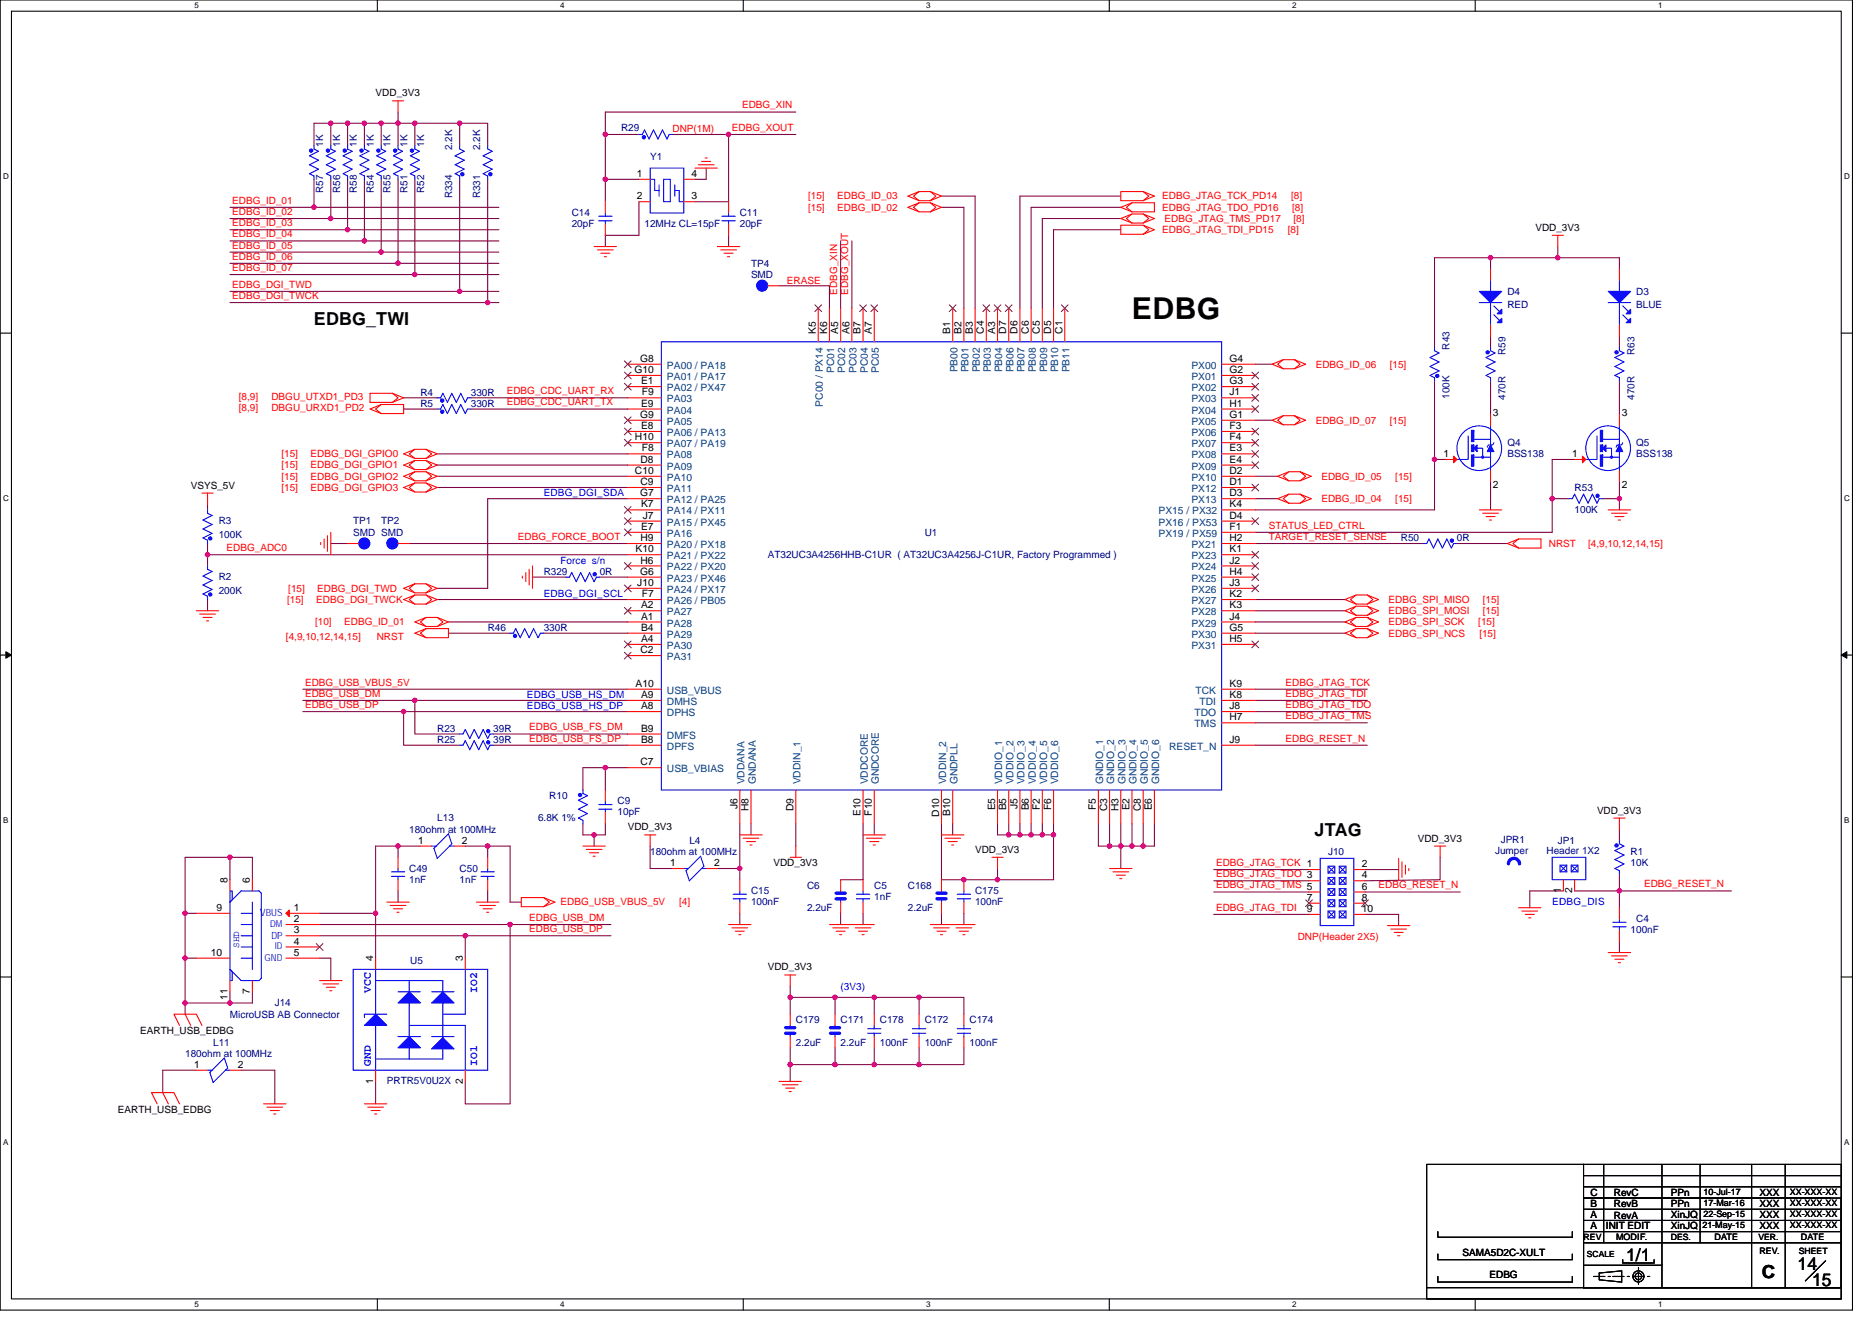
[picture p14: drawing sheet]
<svg xmlns="http://www.w3.org/2000/svg" width="297mm" height="210mm" viewBox="0 0 297 210" stroke-linecap="round" stroke-linejoin="round" font-family="sans-serif">
<defs><g id="words">
<text font-size="4.8" x="179.6" y="50.7">EDBG</text>
<g font-size="2.8">
<text x="49.8" y="51.5">EDBG_TWI</text>
<text x="208.6" y="132.6">JTAG</text>
<text x="258" y="200">1/1</text>
<text x="279.5" y="202.8">C</text>
<text x="285.2" y="201.5">14</text>
<text x="287.5" y="204">15</text>
</g>
<g font-size="1.8" fill="#00f">
<text x="58.8" y="157.5" transform="rotate(-90 58.8 157.5)">VCC</text>
<text x="75.7" y="157.5" transform="rotate(-90 75.7 157.5)">IO2</text>
<text x="58.8" y="169.1" transform="rotate(-90 58.8 169.1)">GND</text>
<text x="75.7" y="169.1" transform="rotate(-90 75.7 169.1)">IO1</text>
</g>
<g font-size="1.6">
<text x="59.6" y="15.3">VDD_3V3</text>
<text x="101" y="28.1">1</text>
<text x="109.7" y="28.1">4</text>
<text x="101" y="31.6">2</text>
<text x="109.7" y="31.6">3</text>
<text x="243.6" y="36.6">VDD_3V3</text>
<text x="129.5" y="53" transform="rotate(-90 129.5 53)">K5</text>
<text x="131.2" y="53" transform="rotate(-90 131.2 53)">K6</text>
<text x="133" y="53" transform="rotate(-90 133 53)">A5</text>
<text x="134.8" y="53" transform="rotate(-90 134.8 53)">A6</text>
<text x="136.6" y="53" transform="rotate(-90 136.6 53)">B7</text>
<text x="138.3" y="53" transform="rotate(-90 138.3 53)">A7</text>
<text x="150.8" y="53" transform="rotate(-90 150.8 53)">B1</text>
<text x="152.6" y="53" transform="rotate(-90 152.6 53)">B2</text>
<text x="154.3" y="53" transform="rotate(-90 154.3 53)">B3</text>
<text x="156.1" y="53" transform="rotate(-90 156.1 53)">C4</text>
<text x="157.9" y="53" transform="rotate(-90 157.9 53)">A3</text>
<text x="159.7" y="53" transform="rotate(-90 159.7 53)">D7</text>
<text x="161.5" y="53" transform="rotate(-90 161.5 53)">D6</text>
<text x="163.2" y="53" transform="rotate(-90 163.2 53)">C6</text>
<text x="165" y="53" transform="rotate(-90 165 53)">C5</text>
<text x="166.8" y="53" transform="rotate(-90 166.8 53)">D5</text>
<text x="168.6" y="53" transform="rotate(-90 168.6 53)">C1</text>
<text x="100.7" y="59.2">G10</text>
<text x="101.6" y="57.4">G8</text>
<text x="195.1" y="57.4">G4</text>
<text x="195.1" y="59.2">G2</text>
<text x="101.7" y="61">E1</text>
<text x="101.7" y="64.5">E9</text>
<text x="101.8" y="62.7">F9</text>
<text x="195.1" y="61">G3</text>
<text x="195.1" y="62.7">J1</text>
<text x="195.1" y="64.5">H1</text>
<text x="236.9" y="66">3</text>
<text x="257.3" y="66">3</text>
<text x="100.7" y="69.9">H10</text>
<text x="101.6" y="66.3">G9</text>
<text x="101.7" y="68.1">E8</text>
<text x="101.8" y="71.6">F8</text>
<text x="195.1" y="66.3">G1</text>
<text x="195.1" y="68.1">F3</text>
<text x="195.1" y="69.9">F4</text>
<text x="195.1" y="71.6">E3</text>
<text x="30.3" y="77.5">VSYS_5V</text>
<text x="100.7" y="75.2">C10</text>
<text x="101.6" y="77">C9</text>
<text x="101.6" y="73.4">D8</text>
<text x="195.1" y="73.4">E4</text>
<text x="195.1" y="75.2">D2</text>
<text x="195.1" y="77">D1</text>
<text x="229" y="72.5">1</text>
<text x="236.9" y="77.4">2</text>
<text x="249.5" y="72.5">1</text>
<text x="257.3" y="77.4">2</text>
<text x="101.6" y="78.7">G7</text>
<text x="101.7" y="80.5">K7</text>
<text x="102" y="82.3">J7</text>
<text x="195.1" y="80.5">K4</text>
<text x="195.1" y="82.3">D4</text>
<text x="195.1" y="78.7">D3</text>
<text x="100.8" y="87.6">K10</text>
<text x="101.6" y="85.9">H9</text>
<text x="101.6" y="89.4">H6</text>
<text x="101.7" y="84.1">E7</text>
<text x="195.1" y="84.1">F1</text>
<text x="195.1" y="85.9">H2</text>
<text x="195.1" y="87.6">K1</text>
<text x="195.1" y="89.4">J2</text>
<text x="101.1" y="93">J10</text>
<text x="101.6" y="91.2">G6</text>
<text x="101.8" y="94.7">F7</text>
<text x="195.1" y="91.2">H4</text>
<text x="195.1" y="93">J3</text>
<text x="195.1" y="94.7">K2</text>
<text x="101.7" y="96.5">A2</text>
<text x="101.7" y="98.3">A1</text>
<text x="101.7" y="100.1">B4</text>
<text x="101.7" y="101.9">A4</text>
<text x="195.1" y="96.5">K3</text>
<text x="195.1" y="98.3">J4</text>
<text x="195.1" y="100.1">G5</text>
<text x="195.1" y="101.9">H5</text>
<text x="101.6" y="103.6">C2</text>
<text x="100.8" y="109">A10</text>
<text x="101.7" y="110.7">A9</text>
<text x="101.7" y="112.5">A8</text>
<text x="195.1" y="110.7">K8</text>
<text x="195.1" y="109">K9</text>
<text x="195.1" y="112.5">J8</text>
<text x="101.7" y="116.1">B9</text>
<text x="101.7" y="117.9">B8</text>
<text x="195.1" y="114.3">H7</text>
<text x="195.1" y="117.9">J9</text>
<text x="101.6" y="121.4">C7</text>
<text x="99.6" y="131.7">VDD_3V3</text>
<text x="117" y="128.3" transform="rotate(-90 117 128.3)">J6</text>
<text x="118.8" y="128.7" transform="rotate(-90 118.8 128.7)">H8</text>
<text x="125.9" y="128.7" transform="rotate(-90 125.9 128.7)">D9</text>
<text x="136.6" y="129.5" transform="rotate(-90 136.6 129.5)">E10</text>
<text x="138.3" y="129.4" transform="rotate(-90 138.3 129.4)">F10</text>
<text x="149" y="129.6" transform="rotate(-90 149 129.6)">D10</text>
<text x="150.8" y="129.5" transform="rotate(-90 150.8 129.5)">B10</text>
<text x="157.9" y="128.6" transform="rotate(-90 157.9 128.6)">E5</text>
<text x="159.7" y="128.6" transform="rotate(-90 159.7 128.6)">B5</text>
<text x="161.5" y="128.3" transform="rotate(-90 161.5 128.3)">J5</text>
<text x="163.2" y="128.6" transform="rotate(-90 163.2 128.6)">B6</text>
<text x="165" y="128.5" transform="rotate(-90 165 128.5)">F2</text>
<text x="166.8" y="128.5" transform="rotate(-90 166.8 128.5)">F6</text>
<text x="173.9" y="128.5" transform="rotate(-90 173.9 128.5)">F5</text>
<text x="175.7" y="128.7" transform="rotate(-90 175.7 128.7)">C3</text>
<text x="177.5" y="128.7" transform="rotate(-90 177.5 128.7)">H3</text>
<text x="179.2" y="128.6" transform="rotate(-90 179.2 128.6)">E2</text>
<text x="181" y="128.7" transform="rotate(-90 181 128.7)">C8</text>
<text x="182.8" y="128.6" transform="rotate(-90 182.8 128.6)">E6</text>
<text x="253.4" y="129.1">VDD_3V3</text>
<text x="66.4" y="133.9">1</text>
<text x="73.3" y="133.9">2</text>
<text x="106.4" y="137.4">1</text>
<text x="113.3" y="137.4">2</text>
<text x="122.7" y="137.4">VDD_3V3</text>
<text x="154.7" y="135.3">VDD_3V3</text>
<text x="216.1" y="137.6">2</text>
<text x="225" y="133.5">VDD_3V3</text>
<text x="36.1" y="140.1" transform="rotate(-90 36.1 140.1)">8</text>
<text x="39.7" y="140.1" transform="rotate(-90 39.7 140.1)">6</text>
<text x="207.3" y="142.9">7</text>
<text x="216.1" y="139.4">4</text>
<text x="216.1" y="141.1">6</text>
<text x="216.1" y="142.9">8</text>
<text x="247.7" y="141.7" transform="rotate(-90 247.7 141.7)">1</text>
<text x="249.5" y="141.7" transform="rotate(-90 249.5 141.7)">2</text>
<text x="34.4" y="144.5">9</text>
<text x="46.6" y="144.5">1</text>
<text x="46.6" y="146.3">2</text>
<text x="46.6" y="148.1">3</text>
<text x="46.6" y="149.9">4</text>
<text x="207.3" y="144.7">9</text>
<text x="216.1" y="144.7">10</text>
<text x="33.5" y="151.6">10</text>
<text x="46.6" y="151.6">5</text>
<text x="59.2" y="152.5" transform="rotate(-90 59.2 152.5)">4</text>
<text x="73.4" y="152.5" transform="rotate(-90 73.4 152.5)">3</text>
<text x="121.8" y="154">VDD_3V3</text>
<text x="36.1" y="158.6" transform="rotate(-90 36.1 158.6)">11</text>
<text x="39.7" y="157.7" transform="rotate(-90 39.7 157.7)">7</text>
<text x="22.3" y="164.1">EARTH_USB_EDBG</text>
<text x="30.8" y="169.4">1</text>
<text x="37.7" y="169.4">2</text>
<text x="59.2" y="172" transform="rotate(-90 59.2 172)">1</text>
<text x="73.4" y="172" transform="rotate(-90 73.4 172)">2</text>
<text x="18.7" y="176.6">EARTH_USB_EDBG</text>
<text x="252.3" y="189.7">C</text>
<text x="252.3" y="191.5">B</text>
<text x="256.1" y="189.7">RevC</text>
<text x="256.1" y="191.5">RevB</text>
<text x="265.1" y="191.5">PPn</text>
<text x="265.1" y="189.7">PPn</text>
<text x="279.2" y="189.7">XXX</text>
<text x="279.2" y="191.5">XXX</text>
<text x="252.3" y="193.3">A</text>
<text x="252.3" y="195.1">A</text>
<text x="254.8" y="195.1">INIT EDIT</text>
<text x="256.1" y="193.4">RevA</text>
<text x="265.1" y="195.1">XinJQ</text>
<text x="265.1" y="193.3">XinJQ</text>
<text x="279.2" y="195.1">XXX</text>
<text x="279.2" y="193.3">XXX</text>
<text x="232.1" y="199.3">SAMA5D2C-XULT</text>
<text x="236.3" y="202.7">EDBG</text>
</g>
<g font-size="1.6" fill="#f00">
<text x="117.7" y="17.2">EDBG_XIN</text>
<text x="106.7" y="21">DNP(1M)</text>
<text x="116.1" y="20.8">EDBG_XOUT</text>
<text x="36.8" y="32.3">EDBG_ID_01</text>
<text x="36.8" y="34.1">EDBG_ID_02</text>
<text x="36.8" y="35.9">EDBG_ID_03</text>
<text x="128.2" y="33.4">[15]</text>
<text x="128.2" y="31.6">[15]</text>
<text x="132.9" y="33.4">EDBG_ID_02</text>
<text x="132.9" y="31.6">EDBG_ID_03</text>
<text x="184.4" y="31.6">EDBG_JTAG_TCK_PD14</text>
<text x="184.4" y="33.4">EDBG_JTAG_TDO_PD16</text>
<text x="184.8" y="35.2">EDBG_JTAG_TMS_PD17</text>
<text x="204.9" y="31.6">[8]</text>
<text x="205" y="33.4">[8]</text>
<text x="205.2" y="35.2">[8]</text>
<text x="36.8" y="37.7">EDBG_ID_04</text>
<text x="36.8" y="39.4">EDBG_ID_05</text>
<text x="36.8" y="41.2">EDBG_ID_06</text>
<text x="184.4" y="37">EDBG_JTAG_TDI_PD15</text>
<text x="204.3" y="37">[8]</text>
<text x="36.8" y="43">EDBG_ID_07</text>
<text x="36.8" y="45.7">EDBG_DGI_TWD</text>
<text x="36.8" y="47.4">EDBG_DGI_TWCK</text>
<text x="124.9" y="45">ERASE</text>
<text x="132.8" y="46.8" transform="rotate(-90 132.8 46.8)">EDBG_XIN</text>
<text x="134.6" y="46.8" transform="rotate(-90 134.6 46.8)">EDBG_XOUT</text>
<text x="208.8" y="58.3">EDBG_ID_06</text>
<text x="220.5" y="58.3">[15]</text>
<text x="37.9" y="65.3">[8,9]</text>
<text x="37.9" y="63.5">[8,9]</text>
<text x="43.1" y="65.3">DBGU_URXD1_PD2</text>
<text x="43.1" y="63.5">DBGU_UTXD1_PD3</text>
<text x="80.4" y="62.5">EDBG_CDC_UART_RX</text>
<text x="80.4" y="64.3">EDBG_CDC_UART_TX</text>
<text x="208.8" y="67.2">EDBG_ID_07</text>
<text x="220.5" y="67.2">[15]</text>
<text x="44.7" y="72.5">[15]</text>
<text x="44.7" y="74.3">[15]</text>
<text x="44.7" y="76.1">[15]</text>
<text x="44.7" y="77.9">[15]</text>
<text x="49.3" y="72.5">EDBG_DGI_GPIO0</text>
<text x="49.3" y="74.3">EDBG_DGI_GPIO1</text>
<text x="49.3" y="76.1">EDBG_DGI_GPIO2</text>
<text x="49.3" y="77.9">EDBG_DGI_GPIO3</text>
<text x="209.7" y="76.1">EDBG_ID_05</text>
<text x="221.4" y="76.1">[15]</text>
<text x="201.3" y="83.9">STATUS_LED_CTRL</text>
<text x="209.7" y="79.7">EDBG_ID_04</text>
<text x="221.4" y="79.7">[15]</text>
<text x="36" y="87.4">EDBG_ADC0</text>
<text x="82.2" y="85.7">EDBG_FORCE_BOOT</text>
<text x="201.3" y="85.7">TARGET_RESET_SENSE</text>
<text x="245.8" y="86.8">NRST</text>
<text x="252" y="86.8">[4,9,10,12,14,15]</text>
<text x="45.5" y="95.7">[15]</text>
<text x="45.7" y="93.9">[15]</text>
<text x="50.2" y="95.7">EDBG_DGI_TWCK</text>
<text x="50.4" y="93.9">EDBG_DGI_TWD</text>
<text x="220.3" y="95.7">EDBG_SPI_MISO</text>
<text x="235.3" y="95.7">[15]</text>
<text x="45.4" y="101.5">[4,9,10,12,14,15]</text>
<text x="50" y="99.2">[10]</text>
<text x="54.6" y="99.2">EDBG_ID_01</text>
<text x="59.8" y="101.5">NRST</text>
<text x="220.3" y="97.4">EDBG_SPI_MOSI</text>
<text x="220.3" y="99.2">EDBG_SPI_SCK</text>
<text x="220.3" y="101">EDBG_SPI_NCS</text>
<text x="234.6" y="99.2">[15]</text>
<text x="234.7" y="101">[15]</text>
<text x="235.3" y="97.4">[15]</text>
<text x="48.4" y="110.6">EDBG_USB_DM</text>
<text x="48.4" y="108.8">EDBG_USB_VBUS_5V</text>
<text x="48.4" y="112.3">EDBG_USB_DP</text>
<text x="204" y="108.8">EDBG_JTAG_TCK</text>
<text x="204" y="110.6">EDBG_JTAG_TDI</text>
<text x="204" y="112.3">EDBG_JTAG_TDO</text>
<text x="84" y="115.9">EDBG_USB_FS_DM</text>
<text x="84" y="117.7">EDBG_USB_FS_DP</text>
<text x="204" y="114.1">EDBG_JTAG_TMS</text>
<text x="204" y="117.7">EDBG_RESET_N</text>
<text x="193" y="137.4">EDBG_JTAG_TCK 1</text>
<text x="88.9" y="143.7">EDBG_USB_VBUS_5V</text>
<text x="107.8" y="143.7">[4]</text>
<text x="193" y="139.2">EDBG_JTAG_TDO 3</text>
<text x="193" y="140.9">EDBG_JTAG_TMS 5</text>
<text x="218.7" y="140.9">EDBG_RESET_N</text>
<text x="260.9" y="140.8">EDBG_RESET_N</text>
<text x="84" y="147.9">EDBG_USB_DP</text>
<text x="84" y="146.1">EDBG_USB_DM</text>
<text x="193" y="144.5">EDBG_JTAG_TDI</text>
<text x="205.9" y="149.2">DNP(Header 2X5)</text>
</g>
<g font-size="1.6" fill="#000080">
<text x="51.3" y="23.3" transform="rotate(-90 51.3 23.3)">1K</text>
<text x="54" y="23.3" transform="rotate(-90 54 23.3)">1K</text>
<text x="56.6" y="23.3" transform="rotate(-90 56.6 23.3)">1K</text>
<text x="59.3" y="23.3" transform="rotate(-90 59.3 23.3)">1K</text>
<text x="62" y="23.3" transform="rotate(-90 62 23.3)">1K</text>
<text x="64.6" y="23.3" transform="rotate(-90 64.6 23.3)">1K</text>
<text x="67.3" y="23.3" transform="rotate(-90 67.3 23.3)">1K</text>
<text x="71.8" y="23.8" transform="rotate(-90 71.8 23.8)">2.2K</text>
<text x="76.2" y="23.8" transform="rotate(-90 76.2 23.8)">2.2K</text>
<text x="98.5" y="20.8">R29</text>
<text x="103.2" y="25.4">Y1</text>
<text x="51.3" y="30.6" transform="rotate(-90 51.3 30.6)">R57</text>
<text x="54" y="30.6" transform="rotate(-90 54 30.6)">R56</text>
<text x="56.6" y="30.6" transform="rotate(-90 56.6 30.6)">R58</text>
<text x="59.3" y="30.6" transform="rotate(-90 59.3 30.6)">R54</text>
<text x="62" y="30.6" transform="rotate(-90 62 30.6)">R55</text>
<text x="64.6" y="30.6" transform="rotate(-90 64.6 30.6)">R51</text>
<text x="67.3" y="30.6" transform="rotate(-90 67.3 30.6)">R52</text>
<text x="71.8" y="31.5" transform="rotate(-90 71.8 31.5)">R334</text>
<text x="76.2" y="31.5" transform="rotate(-90 76.2 31.5)">R331</text>
<text x="90.7" y="34.3">C14</text>
<text x="117.4" y="34.3">C11</text>
<text x="90.7" y="36.1">20pF</text>
<text x="102.3" y="36.1">12MHz CL=15pF</text>
<text x="117.4" y="36.1">20pF</text>
<text x="119.2" y="42.3">TP4</text>
<text x="119.2" y="44.1">SMD</text>
<text x="239.2" y="46.8">D4</text>
<text x="259.6" y="46.8">D3</text>
<text x="239.2" y="48.9">RED</text>
<text x="259.6" y="48.9">BLUE</text>
<text x="230" y="55.5" transform="rotate(-90 230 55.5)">R43</text>
<text x="238.9" y="56.4" transform="rotate(-90 238.9 56.4)">R59</text>
<text x="259.3" y="56.4" transform="rotate(-90 259.3 56.4)">R63</text>
<text x="66.7" y="62.8">R4</text>
<text x="66.7" y="64.5">R5</text>
<text x="74.7" y="62.8">330R</text>
<text x="74.7" y="64.5">330R</text>
<text x="230" y="63.3" transform="rotate(-90 230 63.3)">100K</text>
<text x="238.9" y="63.5" transform="rotate(-90 238.9 63.5)">470R</text>
<text x="259.3" y="63.5" transform="rotate(-90 259.3 63.5)">470R</text>
<text x="239.2" y="70.8">Q4</text>
<text x="259.6" y="70.8">Q5</text>
<text x="239.2" y="72.5">BSS138</text>
<text x="249.8" y="77.9">R53</text>
<text x="259.6" y="72.5">BSS138</text>
<text x="34.7" y="83.2">R3</text>
<text x="56" y="83.2">TP1</text>
<text x="60.5" y="83.2">TP2</text>
<text x="249.8" y="81.4">100K</text>
<text x="34.7" y="85.3">100K</text>
<text x="56" y="85">SMD SMD</text>
<text x="121.8" y="88.5">AT32UC3A4256HHB-C1UR ( AT32UC3A4256J-C1UR, Factory Programmed )</text>
<text x="146.7" y="85">U1</text>
<text x="222.3" y="85.9">R50</text>
<text x="231.2" y="85.9">0R</text>
<text x="34.7" y="92.1">R2</text>
<text x="34.7" y="94.2">200K</text>
<text x="86.3" y="91.2">R329</text>
<text x="95.2" y="91.2">0R</text>
<text x="77.4" y="100.1">R46</text>
<text x="86.3" y="100.1">330R</text>
<text x="69.4" y="116.1">R23</text>
<text x="69.4" y="117.9">R25</text>
<text x="78.3" y="116.1">39R</text>
<text x="78.3" y="117.9">39R</text>
<text x="69.4" y="130.3">L13</text>
<text x="85.4" y="130.3">6.8K 1%</text>
<text x="87.2" y="126.8">R10</text>
<text x="98" y="127.5">C9</text>
<text x="98" y="129.3">10pF</text>
<text x="64.9" y="132.1">180ohm at 100MHz</text>
<text x="103.2" y="135.7">180ohm at 100MHz</text>
<text x="109.4" y="133.9">L4</text>
<text x="210.7" y="135.7">J10</text>
<text x="237.2" y="135.5">Jumper</text>
<text x="238.1" y="133.7">JPR1</text>
<text x="245.4" y="135.5">Header 1X2</text>
<text x="247.2" y="133.9">JP1</text>
<text x="258.7" y="135.7">R1</text>
<text x="258.7" y="137.4">10K</text>
<text x="64.9" y="138.3">C49</text>
<text x="64.9" y="140.1">1nF</text>
<text x="72.9" y="138.3">C50</text>
<text x="72.9" y="140.1">1nF</text>
<text x="119.2" y="141.9">C15</text>
<text x="119.2" y="143.7">100nF</text>
<text x="128.1" y="141">C6</text>
<text x="138.7" y="141">C5</text>
<text x="138.7" y="142.8">1nF</text>
<text x="144.1" y="141">C168</text>
<text x="154.7" y="141.9">C175</text>
<text x="154.7" y="143.7">100nF</text>
<text x="128.1" y="144.5">2.2uF</text>
<text x="144.1" y="144.5">2.2uF</text>
<text x="258.7" y="148.1">100nF</text>
<text x="259.6" y="146.3">C4</text>
<text x="65.1" y="152.9">U5</text>
<text x="36.5" y="161.4">MicroUSB AB Connector</text>
<text x="43.6" y="159.7">J14</text>
<text x="29.4" y="167.7">180ohm at 100MHz</text>
<text x="33.8" y="165.9">L11</text>
<text x="126.3" y="162.3">C179</text>
<text x="126.3" y="165.9">2.2uF</text>
<text x="133.4" y="162.3">C171</text>
<text x="133.4" y="165.9">2.2uF</text>
<text x="139.6" y="162.3">C178</text>
<text x="139.6" y="165.9">100nF</text>
<text x="146.7" y="162.3">C172</text>
<text x="146.7" y="165.9">100nF</text>
<text x="153.8" y="162.3">C174</text>
<text x="153.8" y="165.9">100nF</text>
<text x="61.4" y="171.9">PRTR5V0U2X</text>
</g>
<g font-size="1.6" fill="#004080">
<text x="105.8" y="58.5">PA00 / PA18</text>
<text x="132.4" y="59.2" transform="rotate(-90 132.4 59.2)">PC01</text>
<text x="134.1" y="59.2" transform="rotate(-90 134.1 59.2)">PC02</text>
<text x="135.9" y="59.2" transform="rotate(-90 135.9 59.2)">PC03</text>
<text x="137.7" y="59.2" transform="rotate(-90 137.7 59.2)">PC04</text>
<text x="139.5" y="59.2" transform="rotate(-90 139.5 59.2)">PC05</text>
<text x="151.9" y="59.1" transform="rotate(-90 151.9 59.1)">PB00</text>
<text x="153.7" y="59.1" transform="rotate(-90 153.7 59.1)">PB01</text>
<text x="155.5" y="59.1" transform="rotate(-90 155.5 59.1)">PB02</text>
<text x="157.2" y="59.1" transform="rotate(-90 157.2 59.1)">PB03</text>
<text x="159" y="59.1" transform="rotate(-90 159 59.1)">PB04</text>
<text x="160.8" y="59.1" transform="rotate(-90 160.8 59.1)">PB06</text>
<text x="162.6" y="59.1" transform="rotate(-90 162.6 59.1)">PB07</text>
<text x="164.4" y="59.1" transform="rotate(-90 164.4 59.1)">PB08</text>
<text x="166.1" y="59.1" transform="rotate(-90 166.1 59.1)">PB09</text>
<text x="167.9" y="59.1" transform="rotate(-90 167.9 59.1)">PB10</text>
<text x="169.7" y="59.1" transform="rotate(-90 169.7 59.1)">PB11</text>
<text x="189.1" y="58.5">PX00</text>
<text x="105.8" y="60.3">PA01 / PA17</text>
<text x="105.8" y="62.1">PA02 / PX47</text>
<text x="105.8" y="63.8">PA03</text>
<text x="105.8" y="65.6">PA04</text>
<text x="130.6" y="64.5" transform="rotate(-90 130.6 64.5)">PC00 / PX14</text>
<text x="189.1" y="60.3">PX01</text>
<text x="189.1" y="62.1">PX02</text>
<text x="189.1" y="63.8">PX03</text>
<text x="189.1" y="65.6">PX04</text>
<text x="105.8" y="67.4">PA05</text>
<text x="105.8" y="69.2">PA06 / PA13</text>
<text x="105.8" y="71">PA07 / PA19</text>
<text x="189.1" y="67.4">PX05</text>
<text x="189.1" y="69.2">PX06</text>
<text x="189.1" y="71">PX07</text>
<text x="105.8" y="72.7">PA08</text>
<text x="105.8" y="76.3">PA10</text>
<text x="105.8" y="74.5">PA09</text>
<text x="189.1" y="72.7">PX08</text>
<text x="189.1" y="74.5">PX09</text>
<text x="189.1" y="76.3">PX10</text>
<text x="105.8" y="78.1">PA11</text>
<text x="105.8" y="79.8">PA12 / PA25</text>
<text x="105.8" y="81.6">PA14 / PX11</text>
<text x="105.8" y="83.4">PA15 / PX45</text>
<text x="183.8" y="81.6">PX15 / PX32</text>
<text x="183.8" y="83.4">PX16 / PX53</text>
<text x="189.1" y="78.1">PX12</text>
<text x="189.1" y="79.8">PX13</text>
<text x="105.8" y="85.2">PA16</text>
<text x="105.8" y="87">PA20 / PX18</text>
<text x="105.8" y="88.7">PA21 / PX22</text>
<text x="183.8" y="85.2">PX19 / PX59</text>
<text x="189.1" y="87">PX21</text>
<text x="189.1" y="88.7">PX23</text>
<text x="105.8" y="90.5">PA22 / PX20</text>
<text x="105.8" y="92.3">PA23 / PX46</text>
<text x="105.8" y="94.1">PA24 / PX17</text>
<text x="105.8" y="95.8">PA26 / PB05</text>
<text x="189.1" y="90.5">PX24</text>
<text x="189.1" y="92.3">PX25</text>
<text x="189.1" y="94.1">PX26</text>
<text x="189.1" y="95.8">PX27</text>
<text x="105.8" y="97.6">PA27</text>
<text x="105.8" y="99.4">PA28</text>
<text x="105.8" y="101.2">PA29</text>
<text x="189.1" y="97.6">PX28</text>
<text x="189.1" y="99.4">PX29</text>
<text x="189.1" y="101.2">PX30</text>
<text x="105.8" y="103">PA30</text>
<text x="105.8" y="104.7">PA31</text>
<text x="189.1" y="103">PX31</text>
<text x="105.8" y="110.1">USB_VBUS</text>
<text x="105.8" y="111.8">DMHS</text>
<text x="105.8" y="113.6">DPHS</text>
<text x="189.5" y="113.6">TDO</text>
<text x="189.7" y="110.1">TCK</text>
<text x="190.3" y="111.8">TDI</text>
<text x="105.8" y="117.2">DMFS</text>
<text x="105.8" y="119">DPFS</text>
<text x="185.5" y="119">RESET_N</text>
<text x="189.5" y="115.4">TMS</text>
<text x="105.8" y="122.5">USB_VBIAS</text>
<text x="118.1" y="124.5" transform="rotate(-90 118.1 124.5)">VDDANA</text>
<text x="119.9" y="124.5" transform="rotate(-90 119.9 124.5)">GNDANA</text>
<text x="127" y="124.5" transform="rotate(-90 127 124.5)">VDDIN_1</text>
<text x="137.7" y="124.5" transform="rotate(-90 137.7 124.5)">VDDCORE</text>
<text x="139.5" y="124.5" transform="rotate(-90 139.5 124.5)">GNDCORE</text>
<text x="150.1" y="124.5" transform="rotate(-90 150.1 124.5)">VDDIN_2</text>
<text x="151.9" y="124.5" transform="rotate(-90 151.9 124.5)">GNDPLL</text>
<text x="159" y="124.5" transform="rotate(-90 159 124.5)">VDDIO_1</text>
<text x="160.8" y="124.5" transform="rotate(-90 160.8 124.5)">VDDIO_2</text>
<text x="162.6" y="124.5" transform="rotate(-90 162.6 124.5)">VDDIO_3</text>
<text x="164.4" y="124.5" transform="rotate(-90 164.4 124.5)">VDDIO_4</text>
<text x="166.1" y="124.5" transform="rotate(-90 166.1 124.5)">VDDIO_5</text>
<text x="167.9" y="124.5" transform="rotate(-90 167.9 124.5)">VDDIO_6</text>
<text x="175" y="124.5" transform="rotate(-90 175 124.5)">GNDIO_1</text>
<text x="176.8" y="124.5" transform="rotate(-90 176.8 124.5)">GNDIO_2</text>
<text x="178.6" y="124.5" transform="rotate(-90 178.6 124.5)">GNDIO_3</text>
<text x="180.4" y="124.5" transform="rotate(-90 180.4 124.5)">GNDIO_4</text>
<text x="182.1" y="124.5" transform="rotate(-90 182.1 124.5)">GNDIO_5</text>
<text x="183.9" y="124.5" transform="rotate(-90 183.9 124.5)">GNDIO_6</text>
</g>
<g font-size="1.6" fill="#00f">
<text x="86.3" y="78.8">EDBG_DGI_SDA</text>
<text x="88.9" y="89.4">Force s/n</text>
<text x="86.3" y="94.8">EDBG_DGI_SCL</text>
<text x="83.6" y="112.5">EDBG_USB_HS_DP</text>
<text x="83.6" y="110.8">EDBG_USB_HS_DM</text>
<text x="246.3" y="143.7">EDBG_DIS</text>
<text x="41.3" y="145.4">VBUS</text>
<text x="43.1" y="148.9">DP</text>
<text x="133.4" y="157">(3V3)</text>
</g>
<g font-size="1.5" fill="#00f">
<text x="42.9" y="147">DM</text>
<text x="37.9" y="150.4" transform="rotate(-90 37.9 150.4)">SHD</text>
<text x="42" y="152.4">GND</text>
<text x="43.6" y="150.6">ID</text>
</g>
<g font-size="1.4">
<text x="270.3" y="189.6">10-Jul-17</text>
<text x="270.3" y="191.3">17-Mar-16</text>
<text x="284" y="191.3">XX-XXX-XX</text>
<text x="284" y="189.6">XX-XXX-XX</text>
<text x="251.3" y="196.7">REV</text>
<text x="256.4" y="196.7">MODIF.</text>
<text x="265.1" y="196.7">DES.</text>
<text x="270.1" y="194.9">21-May-15</text>
<text x="270.3" y="193.1">22-Sep-15</text>
<text x="272.1" y="196.7">DATE</text>
<text x="279" y="196.7">VER.</text>
<text x="284" y="194.9">XX-XXX-XX</text>
<text x="284" y="193.1">XX-XXX-XX</text>
<text x="285.8" y="196.7">DATE</text>
<text x="279.2" y="199">REV.</text>
<text x="285.4" y="199">SHEET</text>
</g>
<g font-size="1.3">
<text x="30.8" y="1.3">5</text>
<text x="88.9" y="1.3">4</text>
<text x="147" y="1.3">3</text>
<text x="205" y="1.3">2</text>
<text x="263.1" y="1.3">1</text>
<text x=".5" y="28.4">D</text>
<text x="292.6" y="28.4">D</text>
<text x=".5" y="79.5">C</text>
<text x="292.6" y="79.5">C</text>
<text x=".5" y="130.6">B</text>
<text x="292.6" y="130.6">B</text>
<text x=".5" y="181.7">A</text>
<text x="292.6" y="181.7">A</text>
<text x="251.8" y="199.5">SCALE</text>
<text x="30.8" y="207.4">5</text>
<text x="88.9" y="207.4">4</text>
<text x="147" y="207.4">3</text>
<text x="205" y="207.4">2</text>
<text x="263.1" y="207.4">1</text>
</g>
</g></defs>
<path d="M0 0h293.9v207.9h-293.9zM1.8 1.8h290.4v204.3h-290.4z" fill="none" stroke="#000" stroke-width=".17"/>
<g fill="#fff">
<path d="M30.8 .2h.7v1.4h-.7z"/>
<path d="M30.8 206.3h.7v1.4h-.7z"/>
</g>
<path d="M59.9 0v1.8M59.9 206.1v1.8" fill="none" stroke="#000" stroke-width=".17"/>
<g fill="#fff">
<path d="M88.9 .2h.7v1.4h-.7z"/>
<path d="M88.9 206.3h.7v1.4h-.7z"/>
</g>
<path d="M117.9 0v1.8M117.9 206.1v1.8" fill="none" stroke="#000" stroke-width=".17"/>
<g fill="#fff">
<path d="M147 .2h.7v1.4h-.7z"/>
<path d="M147 206.3h.7v1.4h-.7z"/>
</g>
<path d="M176 0v1.8M176 206.1v1.8" fill="none" stroke="#000" stroke-width=".17"/>
<g fill="#fff">
<path d="M205 .2h.7v1.4h-.7z"/>
<path d="M205 206.3h.7v1.4h-.7z"/>
</g>
<path d="M234.1 0v1.8M234.1 206.1v1.8" fill="none" stroke="#000" stroke-width=".17"/>
<g fill="#fff">
<path d="M263.1 .2h.7v1.4h-.7z"/>
<path d="M263.1 206.3h.7v1.4h-.7z"/>
<path d="M.5 27.3h.9v1.4h-.9z"/>
<path d="M292.6 27.3h.9v1.4h-.9z"/>
<path d="M.5 78.4h.9v1.4h-.9z"/>
<path d="M292.6 78.4h.9v1.4h-.9z"/>
</g>
<path d="M0 52.9h1.8M292.2 52.9h1.7" fill="none" stroke="#000" stroke-width=".17"/>
<g fill="#fff">
<path d="M.5 129.5h.8v1.4h-.8z"/>
<path d="M292.6 129.5h.9v1.4h-.9z"/>
</g>
<path d="M0 103.9h1.8M292.2 103.9h1.7" fill="none" stroke="#000" stroke-width=".17"/>
<path d="M.9 103.4l.9 .5-.9 .5zM292.2 103.9l.8-.5v1z" fill="#000" stroke="#000" stroke-width=".16"/>
<g fill="#fff">
<path d="M.5 180.5h.8v1.4h-.8z"/>
<path d="M292.6 180.5h.9v1.4h-.9z"/>
</g>
<g fill="none" stroke="#000" stroke-width=".17">
<path d="M0 155h1.8M292.2 155h1.7M228.2 199v.9h21.3v-.9M228.2 195.4v.9h21.3v-.9M251.3 186.5h40.9M251.3 193.6h40.7M251.3 191.9h40.7M251.3 190.1h39.1M251.3 188.3h40.9M251.3 197.2h40.9M251.3 195.4h40.9M251.3 184.7h-24.9v19.6"/>
<path d="M251.3 184.7h40.9v19.6h-40.9zM251.3 190.1h40.9v14.2h-40.9zM254.5 184.7v12.5M257.5 199.9v.5h5v-.5M263.7 184.7v19.6M269.8 184.7v12.5M277.9 184.7v19.6M283.3 184.7v19.6M226.4 204.3h65.8v1.8h-65.8zM228.2 202.5v.9h21.3v-.9M251.3 200.7h12.4M252.9 202.5h1.8"/>
<path d="M253.8 202l3.5-.4v1.8l-3.5-.3zM255.2 202.5h.3M255.9 202.5h1.8M258.2 202.5h.4M259.1 202.5h1.8M260 201.1v.3M260 202v1.8M261.4 202.5h.4M289.7 200l-3.2 3.2"/>
<circle cx="260" cy="202.5" r=".53"/>
<circle cx="260" cy="202.5" r=".88"/>
</g>
<g fill="none" stroke="#800040" stroke-width=".17">
<path d="M52.5 19.6h2.7M52.5 19.6h-2.7v3.5M52.5 19.6v3.5M55.2 19.6h5.3M55.2 19.6v3.5M57.8 19.6v3.5M60.5 19.6h2.7M60.5 19.6v3.5M63.2 19.6h2.6M63.2 19.6v3.5M63.2 17.8v1.8M65.8 19.6v3.5"/>
<path d="M65.8 19.6h7.1v3.5M72.9 19.6h4.5v3.5M126.3 17.8h-30.2v3.5h5.3M36.5 32.9h13.3M36.5 38.2h21.3M36.5 34.7h16M36.5 36.4h18.7M49.8 32.9h29.4M49.8 28.4v4.5M52.5 28.4v6.3M52.5 34.7h26.7M55.2 28.4v8"/>
<path d="M55.2 36.4h24M57.8 28.4v9.8M57.8 38.2h21.4M60.5 28.4v11.6M63.2 28.4v13.4M65.8 28.4v15.2M72.9 28.4v17.8h6.3M77.4 28.4v19.6h1.8M96.1 21.3v7.1M96.1 28.4h5.3M96.1 28.4v3.6M101.4 32v5.3h-5.3v1.8"/>
<path d="M106.7 21.3h8.9M112.1 26.7v1.7h-1.8M115.6 21.3v10.7h-5.3M115.6 21.3h10.7M115.6 37.3v1.8M133.4 38.2v10.7M135.2 38.2v10.7M149.4 32.9h3.5v16M149.4 31.1h5.3v17.8M177.8 31.1h-16v17.8M177.8 34.7h-12.4v14.2M177.8 36.4h-10.6v12.5"/>
<path d="M177.8 32.9h-14.2v16M247.2 39.1v1.8M36.5 40h24M36.5 43.6h29.3M36.5 46.2h36.4M36.5 48h40.9M36.5 41.8h26.7M60.5 40h18.7M63.2 41.8h16M65.8 43.6h13.4M123.6 45.3h8v3.6M199.2 57.8h2.6"/>
<path d="M236.5 40.9h10.7M236.5 40.9v1.8M236.5 40.9h-8.9v14.2M236.5 53.3v1.8M247.2 40.9h9.8v1.8M257 53.3v1.8M64 63.1h5.4M64 64.9h5.4M69.4 77.3h30.2M69.4 75.6h30.2M69.4 73.8h30.2M69.4 72h30.2"/>
<path d="M74.7 63.1h24.9M74.7 64.9h24.9M99.6 79.1h-22.2v14.2h-8M199.2 66.7h2.6M199.2 75.6h3.5M199.2 79.1h3.5M227.6 72.9v8h-28.4M227.6 72.9h1.8M227.6 60.5v12.4M236.5 60.5v5.3M236.5 76.5v4.4M246.3 79.1h2.7"/>
<path d="M246.3 79.1v5.4h-47.1M249.8 72.9h-3.5v6.2M254.3 79.1h2.7M257 76.5v2.6M257 60.5v5.3M257 79.1v1.8M32.9 80v.9M32.9 95.1v1.8M32.9 86.2v3.6M32.9 88h66.7M52.5 86.2h2.7M64.9 86.2h34.7"/>
<path d="M69.4 95.1h30.2M71.2 98.7h28.4M84.5 91.6h5.3M95.2 91.6h4.4M199.2 98.7h14.2M199.2 96.9h14.2M199.2 95.1h14.2M199.2 86.2h26.6M231.2 86.2h8M48 112.9h16M48 109.3h51.6M48 111.1h17.8v5.4h7.1"/>
<path d="M64 112.9v5.3h8.9M64 112.9h35.6M65.8 111.1h33.8M71.2 100.5h9.7M78.3 116.5h21.3M78.3 118.2h21.3M86.3 100.5h13.3M199.2 109.3h17.8M199.2 111.1h17.8M199.2 112.9h17.8M199.2 114.7h17.8M199.2 118.2h17.8"/>
<path d="M199.2 100.5h14.2M36.5 139.6v-3.6h-7.1v8.9h1.8M36.5 136h3.5v3.6M63.2 134.2v1.8M63.2 134.2h3.5M63.2 134.2h-3.6v10.7M73.8 134.2h3.6M77.4 134.2v1.8M77.4 134.2h3.5v8.9h1.8M92.5 130.7v1.8h1.8v1.7M92.5 125.3v-3.5h3.6v3.5M96.1 130.7v1.8h-1.8"/>
<path d="M96.1 121.8h3.5M103.2 134.2v3.6h3.5M113.8 137.8h3.6M117.4 130.7v7.1M117.4 137.8v1.8M119.2 130.7v1.8M126.3 130.7v3.5M136.9 130.7v8.9h-3.5M138.7 130.7v1.8M149.4 130.7v8.9h8.9M151.2 130.7v1.8M158.3 130.7v1.8h1.8"/>
<path d="M158.3 137.8v1.8M160.1 132.5h1.7M160.1 130.7v1.8M161.8 132.5h3.6M161.8 130.7v1.8M163.6 130.7v1.8M165.4 130.7v1.8M165.4 132.5h1.8M167.2 132.5v7.1h-8.9M167.2 130.7v1.8M174.3 130.7v3.5h1.8M176.1 134.2h1.7"/>
<path d="M176.1 130.7v3.5M177.8 134.2h1.8M177.8 134.2v3.6M177.8 130.7v3.5M179.6 130.7v3.5M179.6 134.2h1.8M181.4 130.7v3.5M183.2 130.7v3.5h-1.8M192.6 138h15.1M192.6 139.7h15.1M216.6 138h5.3M228.5 136v3.6l-11.9 .1"/>
<path d="M257 131.6v1.7M257 138.7v2.7M29.4 152h1.8M29.4 159.1h7.1M29.4 144.9v7.1M29.4 159.1v1.8M29.4 152v7.1M40 157.4v1.7h-3.5v-1.7M50.7 144.9h8.9M50.7 146.7h30.2M50.7 148.5h23.1M50.7 152h1.8v3.6"/>
<path d="M59.6 144.9v7.1M63.2 141.4v1.7M73.8 148.5v3.5M73.8 148.5h23.1M77.4 141.4v1.7M80.9 146.7v28.4h-7.1v-3.5M80.9 146.7h16M117.4 144.9v1.8M125.4 158.2v2.7M125.4 156.5v1.7M125.4 158.2h7.1v2.7M132.5 158.2h6.2"/>
<path d="M133.4 144.9v1.8M136.9 144.9v1.8M138.7 158.2v2.7M138.7 158.2h7.1v2.7M145.8 158.2h7.1v2.7M149.4 144.9v1.8M152.9 144.9v1.8M192.6 141.5h15.1M192.6 145.1h15.1M216.6 141.5h15.1M216.6 145.1h5.3v1.8M248.1 141.4h-5.4v2.6"/>
<path d="M249.8 141.4h7.2M257 141.4v2.6M257 149.4v1.7M257 141.4h17.7M31.2 169.8h-5.4v3.6M38.3 169.8h5.3v5.3M59.6 171.6v3.5M125.4 168.9v2.7M125.4 166.2v2.7M125.4 168.9h7.1M132.5 166.2v2.7M132.5 168.9h6.2"/>
<path d="M138.7 166.2v2.7M138.7 168.9h7.1M145.8 166.2v2.7M152.9 166.2v2.7h-7.1"/>
</g>
<g fill="#f0f" stroke="#f0f" stroke-width=".17">
<circle cx="94.3" cy="132.4" r=".35"/>
<circle cx="96" cy="121.8" r=".35"/>
<circle cx="96" cy="28.4" r=".35"/>
<circle cx="96" cy="21.3" r=".35"/>
<circle cx="115.6" cy="21.3" r=".35"/>
<circle cx="158.3" cy="139.6" r=".35"/>
<circle cx="160" cy="132.4" r=".35"/>
<circle cx="161.8" cy="132.4" r=".35"/>
<circle cx="163.6" cy="132.4" r=".35"/>
<circle cx="165.4" cy="132.4" r=".35"/>
<circle cx="152.9" cy="139.6" r=".35"/>
<circle cx="176" cy="134.2" r=".35"/>
<circle cx="179.6" cy="134.2" r=".35"/>
<circle cx="181.4" cy="134.2" r=".35"/>
<circle cx="65.8" cy="111.1" r=".35"/>
<circle cx="64" cy="112.9" r=".35"/>
<circle cx="167.2" cy="132.4" r=".35"/>
<circle cx="177.8" cy="134.2" r=".35"/>
<circle cx="117.4" cy="137.8" r=".35"/>
<circle cx="256.9" cy="79.1" r=".35"/>
<circle cx="247.2" cy="40.9" r=".35"/>
<circle cx="236.5" cy="40.9" r=".35"/>
<circle cx="227.6" cy="72.9" r=".35"/>
<circle cx="246.3" cy="79.1" r=".35"/>
<circle cx="145.8" cy="158.2" r=".35"/>
<circle cx="125.4" cy="168.9" r=".35"/>
<circle cx="132.5" cy="168.9" r=".35"/>
<circle cx="145.8" cy="168.9" r=".35"/>
<circle cx="138.7" cy="158.2" r=".35"/>
<circle cx="132.5" cy="158.2" r=".35"/>
<circle cx="138.7" cy="168.9" r=".35"/>
<circle cx="125.4" cy="158.2" r=".35"/>
<circle cx="73.8" cy="148.4" r=".35"/>
<circle cx="29.4" cy="144.9" r=".35"/>
<circle cx="36.5" cy="136" r=".35"/>
<circle cx="36.5" cy="159.1" r=".35"/>
<circle cx="29.4" cy="159.1" r=".35"/>
<circle cx="29.4" cy="152" r=".35"/>
<circle cx="63.1" cy="134.2" r=".35"/>
<circle cx="80.9" cy="146.7" r=".35"/>
<circle cx="77.4" cy="134.2" r=".35"/>
<circle cx="59.6" cy="144.9" r=".35"/>
<circle cx="49.8" cy="32.9" r=".35"/>
<circle cx="52.5" cy="34.7" r=".35"/>
<circle cx="55.1" cy="36.4" r=".35"/>
<circle cx="57.8" cy="38.2" r=".35"/>
<circle cx="60.5" cy="40" r=".35"/>
<circle cx="63.1" cy="41.8" r=".35"/>
<circle cx="63.1" cy="19.5" r=".35"/>
<circle cx="60.5" cy="19.5" r=".35"/>
<circle cx="32.9" cy="88" r=".35"/>
<circle cx="256.9" cy="141.3" r=".35"/>
<circle cx="65.8" cy="43.5" r=".35"/>
<circle cx="65.8" cy="19.5" r=".35"/>
<circle cx="52.5" cy="19.5" r=".35"/>
<circle cx="72.9" cy="19.5" r=".35"/>
<circle cx="77.4" cy="48" r=".35"/>
<circle cx="72.9" cy="46.2" r=".35"/>
<circle cx="57.8" cy="19.5" r=".35"/>
<circle cx="55.1" cy="19.5" r=".35"/>
</g>
<g fill="none" stroke="#f00" stroke-width=".17">
<path d="M62.3 16h1.7M63.2 16v1.8M57.8 23.1h.1M57.8 28.4h.1M60.5 23.1h.1M60.5 28.4h.1M63.2 23.1h.1M63.2 28.4h.1M65.8 23.1h.1M65.8 28.4h.1M72.9 28.4h.1M72.9 23.1h.1"/>
<path d="M77.4 28.4h.1M77.4 23.1h.1M94.3 39.1h3.5M94.8 39.6h2.5M96.1 32v1.8M96.1 35.6v1.7M101.4 21.3h.1M101.4 28.4h1.8M101.4 32h1.8M106.7 21.3h.1M108.5 28.4h1.8M108.5 32h1.8"/>
<path d="M110.3 26.7h3.5M110.8 26.1h2.5M111.3 25.6h1.5M111.9 25.1h.3M113.8 39.1h3.6M114.4 39.6h2.5M115.6 32v1.8M115.6 35.6v1.7M145.8 33.6l-.9-.7 .9-.7-1.7 .7 1.7 .7h1.8M145.8 31.8l-.9-.7 .9-.7-1.7 .7 1.7 .7h1.8M145.8 32.2h1.8l1.8 .7-1.8 .7M145.8 30.4h1.8l1.8 .7-1.8 .7"/>
<path d="M147.6 32.2l.9 .7-.9 .7M147.6 30.4l.9 .7-.9 .7M177.8 30.4h3.6l1.8 .7-1.8 .7h-3.6zM177.8 35.7h3.6l1.8 .7-1.8 .8h-3.6zM179.6 32.2h3.6v1.4h-3.6M179.6 32.2l-1.8 .7 1.8 .7M179.6 32.2l-.9 .7 .9 .7M179.6 34l-.9 .7 .9 .7M181.4 30.4l.9 .7-.9 .7M181.4 35.7l.9 .7-.9 .8M181.4 35.4l.9-.7-.9-.7 1.8 .7-1.8 .7h-1.8M181.4 34h-1.8l-1.8 .7 1.8 .7"/>
<path d="M246.3 37.3h1.8M247.2 37.3v1.8M95.3 40.2h1.5M95.9 40.7h.3M114.9 40.2h1.4M115.4 40.7h.4M121.8 45.3h1.8M203.6 57.1l-.9 .7 .9 .7M205.4 58.5l.9-.7-.9-.7 1.8 .7-1.8 .7h-1.8M205.4 57.1h-1.8l-1.8 .7 1.8 .7M236.5 42.7v1.7M236.5 51.6v1.7"/>
<path d="M257 55.1h.1M257 42.7v1.7M257 51.6v1.7M32 78.2h1.8M32.9 78.2v1.8M58.7 64.9l1.8-.7h3.5v1.4h-3.5zM60.5 64.2l-.9 .7 .9 .7M62.3 62.4h-3.6v1.4h3.6M62.3 62.4l1.7 .7-1.7 .7M62.3 62.4l.9 .7-.9 .7M65.8 71.3h1.8l1.8 .7-1.8 .7M65.8 73.1h1.8l1.8 .7-1.8 .7"/>
<path d="M65.8 74.8h1.8l1.8 .8-1.8 .7M65.8 76.6h1.8l1.8 .7-1.8 .8M65.8 72.7l-.9-.7 .9-.7-1.8 .7 1.8 .7h1.8M65.8 74.5l-.9-.7 .9-.7-1.8 .7 1.8 .7h1.8M65.8 76.3l-.9-.7 .9-.8-1.8 .8 1.8 .7h1.8M65.8 78.1l-.9-.8 .9-.7-1.8 .7 1.8 .8h1.8M67.6 71.3l.9 .7-.9 .7M67.6 73.1l.9 .7-.9 .7M67.6 74.8l.9 .8-.9 .7M67.6 76.6l.9 .7-.9 .8M69.4 63.1h.1M69.4 64.9h.1"/>
<path d="M74.7 63.1h.1M74.7 64.9h.1M203.6 66l-.9 .7 .9 .7M204.5 78.4l-.9 .7 .9 .7M204.5 74.8l-.9 .8 .9 .7M205.4 67.4l.9-.7-.9-.7 1.8 .7-1.8 .7h-1.8M205.4 66h-1.8l-1.8 .7 1.8 .7M206.3 79.8l.9-.7-.9-.7 1.8 .7-1.8 .7h-1.8M206.3 76.3l.9-.7-.9-.8 1.8 .8-1.8 .7h-1.8M206.3 78.4h-1.8l-1.8 .7 1.8 .7M206.3 74.8h-1.8l-1.8 .8 1.8 .7M229.4 72.9h1.8"/>
<path d="M236.5 65.8v1.8M236.5 74.7v1.8M249 79.1h.1M254.3 79.1h.1M257 60.5h.1M31.2 96.9h3.5M31.7 97.4h2.5M32.2 98h1.5M32.8 98.5h.3M32.9 95.1h.1M32.9 89.8h.1M50.9 86.1v.3"/>
<path d="M51.4 85.5v1.5M52 85v2.5M52.5 84.5v3.5M55.2 86.2h1.7M63.2 86.2h1.7M65.8 92.6h1.8l1.8 .7-1.8 .8M65.8 94.4h1.8l1.8 .7-1.8 .7M67.6 94.1h-1.8l-1.8-.8 1.8-.7-.9 .7 .9 .8M67.6 95.8h-1.8l-1.8-.7 1.8-.7-.9 .7 .9 .7M67.6 99.7l-.9 .8 .9 .7M67.6 92.6l.9 .7-.9 .8M67.6 94.4l.9 .7-.9 .7"/>
<path d="M67.6 98h1.8l1.8 .7-1.8 .7M69.4 99.4h-1.8l-1.8-.7 1.8-.7-.9 .7 .9 .7M69.4 98l.9 .7-.9 .7M82.9 91.4v.3M83.4 90.8v1.5M84 90.3v2.5M84.5 89.8v3.5M89.8 91.6h.1M95.2 91.6h.1M215.2 94.4l-.9 .7 .9 .7M215.2 96.2l-.9 .7 .9 .7M215.2 98l-.9 .7 .9 .7"/>
<path d="M215.2 99.7l-.9 .8 .9 .7M215.2 95.8h1.8l1.7-.7-1.7-.7 .8 .7-.8 .7M215.2 97.6h1.8l1.7-.7-1.7-.7 .8 .7-.8 .7M215.2 99.4h1.8l1.7-.7-1.7-.7 .8 .7-.8 .7M217 94.4h-1.8l-1.8 .7 1.8 .7M217 96.2h-1.8l-1.8 .7 1.8 .7M217 98h-1.8l-1.8 .7 1.8 .7M217 99.7h-1.8l-1.8 .8 1.8 .7M225.8 86.2h.1M231.2 86.2h.1M234.7 80.9h3.6M235.3 81.4h2.5"/>
<path d="M235.8 82h1.4M236.3 82.5h.4M241 85.5l-1.8 .7 1.8 .8M241 85.5l-.9 .7 .9 .8M241 85.5h3.5v1.5h-3.5M255.2 80.9h3.5M255.7 81.4h2.5M256.2 82h1.5M256.8 82.5h.3M65.8 100.5l1.8-.8h3.6v1.5h-3.6zM72.9 116.5h.1M78.3 116.5h.1"/>
<path d="M80.9 100.5h.1M86.3 100.5h.1M215.2 101.2h1.8l1.7-.7-1.7-.8 .8 .8-.8 .7M63.2 136v1.8M63.2 139.6v1.8M66.7 134.2h1.8M72 134.2h1.8M77.4 136v1.8M77.4 139.6v1.8M92.5 134.2h3.6M92.5 125.3h.1M92.5 130.7h.1"/>
<path d="M93 134.8h2.5M93.6 135.3h1.4M94.1 135.8h.3M96.1 125.3v1.8M96.1 128.9v1.8M102.3 132.5h1.8M103.2 132.5v1.7M117.4 139.6v1.8M117.4 132.5h3.5M117.9 133h2.5M118.4 133.5h1.5M119 134.1h.3"/>
<path d="M125.4 136h1.8M126.3 134.2v1.8M133.4 139.6v1.8M136.9 132.5h3.6M136.9 139.6v1.8M137.5 133h2.5M138 133.5h1.4M138.6 134.1h.3M149.4 132.5h3.5M149.4 139.6v1.8M149.9 133h2.5M150.4 133.5h1.5"/>
<path d="M151 134.1h.3M152.9 139.6v1.8M157.4 136h1.8M158.3 136v1.8M176.1 137.8h3.5M176.6 138.3h2.5M177.1 138.9h1.5M177.7 139.4h.3M207.7 138h1.8M207.7 139.7h1.8M214.8 138h1.8M214.8 139.7h1.8"/>
<path d="M221.9 136.2v3.5M222.5 136.7v2.5M223 137.3v1.4M223.5 137.8v.4M227.6 134.2h1.8M228.5 134.2v1.8M248.1 139.6v1.8M249.8 139.6v1.8M256.1 129.8h1.7M257 129.8v1.8M257 133.3h.1M257 138.7h.1"/>
<path d="M50.7 155.6h3.6M51.2 156.1h2.5M51.8 156.6h1.4M52.3 157.2h.4M61.4 143.1h3.5M61.9 143.7h2.5M62.4 144.2h1.5M63 144.7h.3M75.6 143.1h3.6M76.1 143.7h2.5M76.7 144.2h1.4M77.2 144.7h.4"/>
<path d="M82.7 142.4h3.6l1.8 .7-1.8 .7h-3.6zM86.3 142.4l.9 .7-.9 .7M115.6 146.7h3.6M116.1 147.2h2.5M116.7 147.7h1.4M117.2 148.3h.4M117.4 143.1v1.8M124.5 154.7h1.8M125.4 154.7v1.8M131.6 146.7h7.1M132.1 147.2h2.5M132.7 147.7h1.4"/>
<path d="M133.2 148.3h.4M133.4 143.1v1.8M135.7 147.2h2.5M136.2 147.7h1.5M136.8 148.3h.3M136.9 143.1v1.8M147.6 146.7h7.1M148.1 147.2h2.5M148.7 147.7h1.4M149.2 148.3h.4M149.4 143.1v1.8M151.7 147.2h2.5"/>
<path d="M152.2 147.7h1.5M152.8 148.3h.3M152.9 143.1v1.8M207.7 141.5h1.8M207.7 143.3h1.8M207.7 145.1h1.8M214.8 141.5h1.8M214.8 143.3h1.8M214.8 145.1h1.8M220.2 146.9h3.5M220.7 147.4h2.5M221.2 147.9h1.4"/>
<path d="M221.8 148.5h.3M241 144h3.5M241.5 144.5h2.5M242 145.1h1.5M242.6 145.6h.3M255.2 151.1h3.5M255.7 151.7h2.5M256.2 152.2h1.5M256.8 152.7h.3M257 144v1.8M257 147.6v1.8M24.9 175.1l-.9-1.7h3.6l.9 1.7"/>
<path d="M25.8 173.4l.9 1.7M28.5 162.7l-.9-1.8h3.6l.8 1.8M29.4 160.9l.9 1.8M31.2 169.8h1.7M36.5 169.8h1.8M41.8 175.1h3.6M42.4 175.7h2.4M42.9 176.2h1.4M43.4 176.7h.4M57.8 175.1h3.6M58.4 175.7h2.5M58.9 176.2h1.4"/>
<path d="M59.4 176.7h.4M123.6 171.6h3.6M124.1 172.1h2.5M124.7 172.6h1.4M125.2 173.2h.4M125.4 160.9v1.8M125.4 164.5v1.7M132.5 160.9v1.8M132.5 164.5v1.7M138.7 160.9v1.8M138.7 164.5v1.7M145.8 160.9v1.8"/>
<path d="M145.8 164.5v1.7M152.9 160.9v1.8M152.9 164.5v1.7"/>
</g>
<g fill="none" stroke="#00f" stroke-width=".17">
<path d="M57.8 23.1v.5l.7 .4-1.4 .7 1.4 .7-1.4 .7 1.4 .7-1.4 .8 .7 .3v.5M60.5 23.1v.5l.7 .4-1.4 .7 1.4 .7-1.4 .7 1.4 .7-1.4 .8 .7 .3v.5M63.2 23.1v.5l.7 .4-1.5 .7 1.5 .7-1.5 .7 1.5 .7-1.5 .8 .8 .3v.5M65.8 23.1v.5l.7 .4-1.4 .7 1.4 .7-1.4 .7 1.4 .7-1.4 .8 .7 .3v.5M72.9 23.1v.5l.8 .4-1.5 .7 1.5 .7-1.5 .7 1.5 .7-1.5 .8 .7 .3v.5M77.4 23.1v.5l.7 .4-1.4 .7 1.4 .7-1.4 .7 1.4 .7-1.4 .8 .7 .3v.5M95 34.3h2.1M95 35h2.1M96.1 33.8v.5M96.1 35v.6M101.4 21.3h.5l.4-.7 .7 1.5 .7-1.5 .7 1.5 .7-1.5 .7 1.5 .4-.8h.5M103.2 26.7h5.3v7.1h-5.3z"/>
<path d="M103.2 28.4h.7v1.8h.7M104.6 29.3v1.8M105.3 28.4h1.1v3.6h-1.1zM107.1 29.3v1.8M107.1 30.2h.7v1.8h.7M114.6 34.3h2.1M114.6 35h2.1M115.6 33.8v.5M115.6 35v.6M234.7 48h3.6M236.5 44.4v1.8M236.5 48v3.6"/>
<path d="M237 48.5l.9 .9M237 50l.9 .8M255.2 48h3.5M257 55.1v.5l.7 .4-1.5 .7 1.5 .7-1.5 .7 1.5 .7-1.5 .8 .8 .3v.6M257 44.4v1.8M257 48v3.6M257.5 48.5l.9 .9M257.5 50l.9 .8M69.4 63.1h.5l.4-.7 .7 1.4 .7-1.4 .7 1.4 .7-1.4 .7 1.4 .4-.7h.5M69.4 64.9h.5l.4-.7 .7 1.4 .7-1.4 .7 1.4 .7-1.4 .7 1.4 .4-.7h.5M233 69.2v3.7h-1.8M233.8 72.5h1.3"/>
<path d="M234.4 71.1h.9v1.3M235.5 72.5h1v2.2M236.5 67.6v2.1h-2.7M236.5 69.7v.9M236.5 71.6v.9M237 70.2l-.1 .4h-.7l-.2 .4M249 79.1h.5l.3-.7 .8 1.4 .7-1.4 .7 1.4 .7-1.4 .7 1.4 .4-.7h.5M32.9 89.8v.5l.8 .4-1.5 .7 1.5 .7-1.5 .7 1.5 .7-1.5 .7 .7 .4v.5M89.8 91.6h.6l.3-.8 .7 1.5 .7-1.5 .8 1.5 .7-1.5 .7 1.5 .3-.7h.6M225.8 86.2h.6l.3-.7 .8 1.5 .7-1.5 .7 1.5 .7-1.5 .7 1.5 .3-.8h.6M72.9 116.5h.6l.3-.8 .7 1.5 .7-1.5 .8 1.5 .7-1.5 .7 1.5 .3-.7h.6M80.9 100.5h.6l.3-.8 .7 1.5 .7-1.5 .8 1.5 .7-1.5 .7 1.5 .3-.7h.6"/>
<path d="M62.1 138.3h2.1M62.1 139h2.1M63.2 137.8v.5M63.2 139v.6M68.5 134.2h.7M68.9 134.6l2.3-2.3 .5 1.6-2.3 2.3zM71.3 134.2h.7M76.3 138.3h2.1M76.3 139h2.1M77.4 137.8v.5M77.4 139v.6M92.5 125.3v.6l.7 .3-1.4 .8 1.4 .7-1.4 .7 1.4 .7-1.4 .7 .7 .4v.5"/>
<path d="M95 127.7h2.1M95 128.4h2.1M96.1 127.1v.6M96.1 128.4v.5M209.5 136.2h5.3v10.7h-5.3zM210.7 137.4h1.1v1.1h-1.1zM210.7 139.2h1.1v1.1h-1.1zM210.7 137.4l1.1 1.1M210.7 139.2l1.1 1.1M211.8 137.4l-1.1 1.1M211.8 139.2l-1.1 1.1M212.5 137.4h1.1v1.1h-1.1z"/>
<path d="M212.5 139.2h1.1v1.1h-1.1zM212.5 137.4l1.1 1.1M212.5 139.2l1.1 1.1M213.6 137.4l-1.1 1.1M213.6 139.2l-1.1 1.1M246.3 136h5.3v3.6h-5.3zM247.5 137.3h1.1v1h-1.1zM247.5 137.3l1.1 1M248.6 137.3l-1.1 1M249.3 137.3h1.1v1h-1.1zM249.3 137.3l1.1 1M250.4 137.3l-1.1 1"/>
<path d="M257 133.4v.5l.7 .3-1.5 .8 1.5 .7-1.5 .7 1.5 .7-1.5 .7 .8 .4v.5M56 153.8h21.4v16h-21.4zM59.6 153.8v16M59.6 155.6h10.7v12.4h-10.7M63.2 157.4h3.5M64.9 155.6v12.4M68.5 157.4h3.5M73.8 153.8v7.1h-3.5M116.3 141.9h2.1M116.3 142.6h2.1M117.4 141.4v.5M117.4 142.6v.5"/>
<path d="M133.4 141.4v.3M133.4 142.6v.5M135.9 141.9h2.1M135.9 142.6h2.1M136.9 141.4v.5M136.9 142.6v.5M149.4 141.4v.3M149.4 142.6v.5M151.9 141.9h2.1M151.9 142.6h2.1M152.9 141.4v.5M152.9 142.6v.5"/>
<path d="M210.7 141h1.1v1.1h-1.1zM210.7 142.8h1.1v1h-1.1zM210.7 144.5h1.1v1.1h-1.1zM210.7 141l1.1 1.1M210.7 142.8l1.1 1M210.7 144.5l1.1 1.1M211.8 141l-1.1 1.1M211.8 142.8l-1.1 1M211.8 144.5l-1.1 1.1M212.5 141h1.1v1.1h-1.1zM212.5 142.8h1.1v1h-1.1zM212.5 144.5h1.1v1.1h-1.1z"/>
<path d="M212.5 141l1.1 1.1M212.5 142.8l1.1 1M212.5 144.5l1.1 1.1M213.6 141l-1.1 1.1M213.6 142.8l-1.1 1M213.6 144.5l-1.1 1.1M255.9 146.3h2.1M255.9 147h2.1M257 145.8v.5M257 147v.6M32.9 169.8h.8M33.3 170.2l2.3-2.3 .5 1.5-2.3 2.3z"/>
<path d="M35.8 169.8h.7M57.8 160.9h3.6M63.2 164.5h3.5M64.9 162.7h8.9v7.1M68.5 164.5h3.5M125.4 162.7v.3M125.4 163.9v.6M132.5 162.7v.3M132.5 163.9v.6M137.7 163.2h2.1M137.7 163.9h2.1M138.7 162.7v.5"/>
<path d="M138.7 163.9v.6M144.8 163.2h2.1M144.8 163.9h2.1M145.8 162.7v.5M145.8 163.9v.6M151.9 163.2h2.1M151.9 163.9h2.1M152.9 162.7v.5M152.9 163.9v.6"/>
<circle cx="234.7" cy="71.1" r="3.5"/>
</g>
<g fill="#00f" stroke="#00f" stroke-width=".17">
<path d="M234.4 70.6v1l-.6-.5z" fill-rule="evenodd"/>
<path d="M233.5 68.3v1.8h.3v-1.8z" fill-rule="evenodd"/>
<path d="M233.5 72.2v1.8h.3v-1.8z" fill-rule="evenodd"/>
<path d="M233.5 70.6v1h.3v-1z" fill-rule="evenodd"/>
<path d="M236.5 70.6l.5 1h-1z" fill-rule="evenodd"/>
<path d="M234.7 46.2h3.6l-1.8 1.8z" fill-rule="evenodd"/>
<path d="M238.3 49.1v.7h-.7z" fill-rule="evenodd"/>
<path d="M237.6 51.2l.7-.7v.7z" fill-rule="evenodd"/>
<path d="M255.2 46.2h3.5l-1.7 1.8z" fill-rule="evenodd"/>
<path d="M258 49.8l.7-.7v.7z" fill-rule="evenodd"/>
<path d="M258 51.2l.7-.7v.7z" fill-rule="evenodd"/>
<path d="M70.3 164.6l1.7 1.8h-3.5z" fill-rule="evenodd"/>
<path d="M70.3 157.4l1.7 1.7h-3.5z" fill-rule="evenodd"/>
<path d="M64.9 164.5l1.8 1.7h-3.5z" fill-rule="evenodd"/>
<path d="M64.9 157.4l1.8 1.7h-3.5z" fill-rule="evenodd"/>
<path d="M59.6 160.9l1.8 1.8h-3.6z" fill-rule="evenodd"/>
<circle cx="60" cy="23.9" r=".26"/>
<circle cx="70.2" cy="63.6" r=".26"/>
<circle cx="235.3" cy="72.5" r=".17"/>
<circle cx="94.4" cy="91.1" r=".26"/>
<circle cx="77.5" cy="116" r=".26"/>
<circle cx="253.5" cy="78.7" r=".26"/>
<circle cx="120.9" cy="45.3" r=".88"/>
<circle cx="70.2" cy="65.3" r=".26"/>
<circle cx="33.4" cy="94.3" r=".26"/>
<circle cx="81.7" cy="100.9" r=".26"/>
<circle cx="62.7" cy="23.9" r=".26"/>
<circle cx="256.5" cy="134.1" r=".26"/>
<circle cx="57.8" cy="86.2" r=".88"/>
<circle cx="57.4" cy="23.9" r=".26"/>
<circle cx="65.4" cy="23.9" r=".26"/>
<circle cx="77.8" cy="27.6" r=".26"/>
<circle cx="256.5" cy="55.9" r=".26"/>
<circle cx="230.4" cy="85.8" r=".26"/>
<circle cx="62.3" cy="86.2" r=".88"/>
<circle cx="102.2" cy="21.8" r=".26"/>
<circle cx="92" cy="126.1" r=".26"/>
<circle cx="73.4" cy="27.6" r=".26"/>
</g>
<path d="M239.3 137.1a.88 .88 0 0 1 .9-.9 .88 .88 0 0 1 .9 .9M132.7 141.7h1.4M132.7 142.6h1.4M148.7 141.7h1.4M148.7 142.6h1.4M124.7 163h1.4M124.7 163.9h1.4M131.8 163h1.4M131.8 163.9h1.4" fill="none" stroke="#00f" stroke-width=".53"/>
<path d="M230.6 72.4l.6 .5-.6 .5z" fill="#f00" stroke="#f00" stroke-width=".17"/>
<path d="M207.2 142.8l1.1 1M208.2 142.8l-1 1M216.1 142.8l1 1M217.1 142.8l-1.1 1" fill="none" stroke="#804000" stroke-width=".16"/>
<g fill="#00f">
<circle cx="64.9" cy="162.7" r=".26"/>
<circle cx="70.3" cy="160.9" r=".26"/>
<circle cx="64.9" cy="168" r=".26"/>
<circle cx="59.6" cy="155.6" r=".26"/>
<circle cx="59.6" cy="168" r=".26"/>
<circle cx="64.9" cy="155.6" r=".26"/>
</g>
<g fill="none" stroke="#00f" stroke-width=".17">
<path d="M49.8 23.1v.5l.7 .4-1.4 .7 1.4 .7-1.4 .7 1.4 .7-1.4 .8 .7 .3v.5M52.5 23.1v.5l.7 .4-1.4 .7 1.4 .7-1.4 .7 1.4 .7-1.4 .8 .7 .3v.5M55.2 23.1v.5l.7 .4-1.5 .7 1.5 .7-1.5 .7 1.5 .7-1.5 .8 .8 .3v.5M104.9 54.2h88.9v71.1h-88.9zM227.6 55.1v.5l.7 .4-1.4 .7 1.4 .7-1.4 .7 1.4 .7-1.4 .8 .7 .3v.6M236.5 55.1v.5l.7 .4-1.4 .7 1.4 .7-1.4 .7 1.4 .7-1.4 .8 .7 .3v.6M253.4 69.2v3.7h-1.8M254.3 72.5h1.2M254.8 71.1h.9v1.3M255.9 72.5h1.1v2.2M257 69.7v.9M257 71.6v.9"/>
<path d="M257 67.6v2.1h-2.7M257.5 70.2l-.2 .4h-.7l-.2 .4M32.9 80.9v.5l.8 .4-1.5 .7 1.5 .7-1.5 .7 1.5 .7-1.5 .7 .7 .4v.5M72.9 118.2h.6l.3-.7 .7 1.5 .7-1.5 .8 1.5 .7-1.5 .7 1.5 .3-.8h.6M108.5 137.8h.7M108.9 138.2l2.3-2.4 .5 1.6-2.3 2.3zM111.3 137.8h.8M36.5 153.8l.3 .4v1.4h-.3zM36.5 141.4h.3v1.4l-.3 .3zM38.3 141.4h2.8l.4 .3v13.5l-.4 .4h-2.8l-1.8-1.8v-10.7zM38.3 144.9h1.7M38.3 146.7h1.7"/>
<path d="M38.3 148.5h1.7M38.3 150.2h1.7M38.3 152h1.7M40 143.1v10.7M57.8 160.9v.5"/>
<circle cx="255.2" cy="71.1" r="3.5"/>
</g>
<g fill="none" stroke="#f00" stroke-width=".17">
<path d="M49.8 23.1h.1M49.8 28.4h.1M52.5 23.1h.1M52.5 28.4h.1M55.2 23.1h.1M55.2 28.4h.1M99.6 57.8h5.3M99.6 59.6h5.3M129.8 48.9v5.3M131.6 48.9v5.3M133.4 48.9v5.3M135.2 48.9v5.3"/>
<path d="M136.9 48.9v5.3M138.7 48.9v5.3M151.2 48.9v5.3M152.9 48.9v5.3M154.7 48.9v5.3M156.5 48.9v5.3M158.3 48.9v5.3M160.1 48.9v5.3M161.8 48.9v5.3M163.6 48.9v5.3M165.4 48.9v5.3M167.2 48.9v5.3"/>
<path d="M168.9 48.9v5.3M193.8 57.8h5.4M193.8 59.6h5.4M227.6 55.1h.1M236.5 55.1h.1M99.6 61.3h5.3M99.6 63.1h5.3M99.6 64.9h5.3M99.6 66.7h5.3M99.6 68.5h5.3M99.6 70.2h5.3M99.6 72h5.3"/>
<path d="M99.6 75.6h5.3M99.6 77.3h5.3M99.6 79.1h5.3M99.6 73.8h5.3M193.8 61.3h5.4M193.8 63.1h5.4M193.8 64.9h5.4M193.8 66.7h5.4M193.8 68.5h5.4M193.8 70.2h5.4M193.8 72h5.4M193.8 73.8h5.4"/>
<path d="M193.8 75.6h5.4M193.8 77.3h5.4M193.8 79.1h5.4M227.6 60.5h.1M236.5 60.5h.1M249.8 72.9h1.8M257 65.8v1.8M257 74.7v1.8M32.9 86.2h.1M32.9 80.9h.1M99.6 80.9h5.3M99.6 82.7h5.3"/>
<path d="M99.6 84.5h5.3M99.6 86.2h5.3M99.6 88h5.3M99.6 89.8h5.3M99.6 91.6h5.3M99.6 93.3h5.3M99.6 95.1h5.3M99.6 96.9h5.3M99.6 98.7h5.3M193.8 80.9h5.4M193.8 82.7h5.4M193.8 84.5h5.4"/>
<path d="M193.8 86.2h5.4M193.8 88h5.4M193.8 89.8h5.4M193.8 91.6h5.4M193.8 93.3h5.4M193.8 95.1h5.4M193.8 96.9h5.4M193.8 98.7h5.4M72.9 118.2h.1M78.3 118.2h.1M99.6 100.5h5.3M99.6 102.2h5.3"/>
<path d="M99.6 104h5.3M99.6 109.3h5.3M99.6 111.1h5.3M99.6 112.9h5.3M99.6 116.5h5.3M99.6 118.2h5.3M193.8 100.5h5.4M193.8 102.2h5.4M193.8 118.2h5.4M193.8 114.7h5.4M193.8 112.9h5.4M193.8 111.1h5.4"/>
<path d="M193.8 109.3h5.4M36.5 139.6v1.8M40 139.6v1.8M99.6 121.8h5.3M106.7 137.8h1.8M112.1 137.8h1.7M117.4 125.3v5.4M119.2 125.3v5.4M126.3 125.3v5.4M136.9 125.3v5.4M138.7 125.3v5.4M149.4 125.3v5.4"/>
<path d="M151.2 125.3v5.4M158.3 125.3v5.4M160.1 125.3v5.4M161.8 125.3v5.4M163.6 125.3v5.4M165.4 125.3v5.4M167.2 125.3v5.4M174.3 125.3v5.4M176.1 125.3v5.4M177.8 125.3v5.4M179.6 125.3v5.4M181.4 125.3v5.4"/>
<path d="M183.2 125.3v5.4M31.2 144.9h5.3M31.2 152h5.3M36.5 155.6v1.8M40 155.6v1.8M45.4 144.9h5.3M45.4 146.7h5.3M45.4 148.5h5.3M45.4 150.2h5.3M45.4 152h5.3M59.6 152v1.8M73.8 152v1.8"/>
<path d="M59.6 169.8v1.8M73.8 169.8v1.8"/>
</g>
<g fill="#00f" stroke="#00f" stroke-width=".17">
<path d="M254.8 70.6v1l-.5-.5z" fill-rule="evenodd"/>
<path d="M253.9 68.3v1.8h.4v-1.8z" fill-rule="evenodd"/>
<path d="M253.9 72.2v1.8h.4v-1.8z" fill-rule="evenodd"/>
<path d="M253.9 70.6v1h.4v-1z" fill-rule="evenodd"/>
<path d="M257 70.6l.5 1h-1.1z" fill-rule="evenodd"/>
<circle cx="255.7" cy="72.5" r=".17"/>
<circle cx="33.4" cy="85.4" r=".26"/>
<circle cx="77.5" cy="117.8" r=".26"/>
<circle cx="52" cy="23.9" r=".26"/>
<circle cx="236.1" cy="55.9" r=".26"/>
<circle cx="228.1" cy="59.7" r=".26"/>
<circle cx="49.4" cy="23.9" r=".26"/>
<circle cx="54.7" cy="23.9" r=".26"/>
</g>
<g fill="#f00" stroke="#f00" stroke-width=".17">
<path d="M251.1 72.4l.5 .5-.5 .5z"/>
<path d="M45.4 144.9l.5-.5v1z"/>
</g>
<g fill="none" stroke="#804000" stroke-width=".16">
<path d="M99.1 57.3l1.1 1M99.1 59l1.1 1.1M100.1 57.3l-1 1M100.1 59l-1 1.1M129.3 48.4l1.1 1M130.4 48.4l-1.1 1M136.4 48.4l1.1 1M137.5 48.4l-1.1 1M138.2 48.4l1.1 1M139.3 48.4l-1.1 1M150.6 48.4l1.1 1M151.7 48.4l-1.1 1"/>
<path d="M156 48.4l1.1 1M157 48.4l-1 1M157.8 48.4l1 1M158.8 48.4l-1.1 1M159.5 48.4l1.1 1M160.6 48.4l-1.1 1M168.4 48.4l1.1 1M169.5 48.4l-1.1 1M198.6 59l1.1 1.1M199.7 59l-1.1 1.1M99.1 60.8l1.1 1.1M99.1 66.1l1.1 1.1"/>
<path d="M99.1 67.9l1.1 1.1M99.1 69.7l1.1 1.1M100.1 60.8l-1 1.1M100.1 66.1l-1 1.1M100.1 67.9l-1 1.1M100.1 69.7l-1 1.1M198.6 60.8l1.1 1.1M198.6 62.6l1.1 1.1M198.6 64.4l1.1 1M198.6 67.9l1.1 1.1M198.6 69.7l1.1 1.1M198.6 71.5l1.1 1.1"/>
<path d="M198.6 73.3l1.1 1M198.6 76.8l1.1 1.1M199.7 60.8l-1.1 1.1M199.7 62.6l-1.1 1.1M199.7 64.4l-1.1 1M199.7 67.9l-1.1 1.1M199.7 69.7l-1.1 1.1M199.7 71.5l-1.1 1.1M199.7 73.3l-1.1 1M199.7 76.8l-1.1 1.1M99.1 80.4l1.1 1M99.1 82.1l1.1 1.1"/>
<path d="M99.1 83.9l1.1 1.1M99.1 89.3l1.1 1M99.1 92.8l1.1 1.1M99.1 96.4l1.1 1.1M100.1 80.4l-1 1M100.1 82.1l-1 1.1M100.1 83.9l-1 1.1M100.1 89.3l-1 1M100.1 92.8l-1 1.1M100.1 96.4l-1 1.1M198.6 82.1l1.1 1.1M198.6 87.5l1.1 1.1"/>
<path d="M198.6 89.3l1.1 1M198.6 91l1.1 1.1M198.6 92.8l1.1 1.1M199.7 82.1l-1.1 1.1M199.7 87.5l-1.1 1.1M199.7 89.3l-1.1 1M199.7 91l-1.1 1.1M199.7 92.8l-1.1 1.1M99.1 101.7l1.1 1.1M99.1 103.5l1.1 1.1M100.1 101.7l-1 1.1M100.1 103.5l-1 1.1"/>
<path d="M198.6 101.7l1.1 1.1M199.7 101.7l-1.1 1.1M50.2 149.7l1.1 1.1M51.2 149.7l-1 1.1"/>
</g>
<g fill="#f0f" stroke="#f0f" stroke-width=".17">
<circle cx="94.3" cy="132.4" r=".35"/>
<circle cx="96" cy="121.8" r=".35"/>
<circle cx="96" cy="28.4" r=".35"/>
<circle cx="96" cy="21.3" r=".35"/>
<circle cx="115.6" cy="21.3" r=".35"/>
<circle cx="158.3" cy="139.6" r=".35"/>
<circle cx="160" cy="132.4" r=".35"/>
<circle cx="161.8" cy="132.4" r=".35"/>
<circle cx="163.6" cy="132.4" r=".35"/>
<circle cx="165.4" cy="132.4" r=".35"/>
<circle cx="152.9" cy="139.6" r=".35"/>
<circle cx="176" cy="134.2" r=".35"/>
<circle cx="179.6" cy="134.2" r=".35"/>
<circle cx="181.4" cy="134.2" r=".35"/>
<circle cx="65.8" cy="111.1" r=".35"/>
<circle cx="64" cy="112.9" r=".35"/>
<circle cx="167.2" cy="132.4" r=".35"/>
<circle cx="177.8" cy="134.2" r=".35"/>
<circle cx="117.4" cy="137.8" r=".35"/>
<circle cx="256.9" cy="79.1" r=".35"/>
<circle cx="247.2" cy="40.9" r=".35"/>
<circle cx="236.5" cy="40.9" r=".35"/>
<circle cx="227.6" cy="72.9" r=".35"/>
<circle cx="246.3" cy="79.1" r=".35"/>
<circle cx="145.8" cy="158.2" r=".35"/>
<circle cx="125.4" cy="168.9" r=".35"/>
<circle cx="132.5" cy="168.9" r=".35"/>
<circle cx="145.8" cy="168.9" r=".35"/>
<circle cx="138.7" cy="158.2" r=".35"/>
<circle cx="132.5" cy="158.2" r=".35"/>
<circle cx="138.7" cy="168.9" r=".35"/>
<circle cx="125.4" cy="158.2" r=".35"/>
<circle cx="73.8" cy="148.4" r=".35"/>
<circle cx="29.4" cy="144.9" r=".35"/>
<circle cx="36.5" cy="136" r=".35"/>
<circle cx="36.5" cy="159.1" r=".35"/>
<circle cx="29.4" cy="159.1" r=".35"/>
<circle cx="29.4" cy="152" r=".35"/>
<circle cx="63.1" cy="134.2" r=".35"/>
<circle cx="80.9" cy="146.7" r=".35"/>
<circle cx="77.4" cy="134.2" r=".35"/>
<circle cx="59.6" cy="144.9" r=".35"/>
<circle cx="49.8" cy="32.9" r=".35"/>
<circle cx="52.5" cy="34.7" r=".35"/>
<circle cx="55.1" cy="36.4" r=".35"/>
<circle cx="57.8" cy="38.2" r=".35"/>
<circle cx="60.5" cy="40" r=".35"/>
<circle cx="63.1" cy="41.8" r=".35"/>
<circle cx="63.1" cy="19.5" r=".35"/>
<circle cx="60.5" cy="19.5" r=".35"/>
<circle cx="32.9" cy="88" r=".35"/>
<circle cx="256.9" cy="141.3" r=".35"/>
<circle cx="65.8" cy="43.5" r=".35"/>
<circle cx="65.8" cy="19.5" r=".35"/>
<circle cx="52.5" cy="19.5" r=".35"/>
<circle cx="72.9" cy="19.5" r=".35"/>
<circle cx="77.4" cy="48" r=".35"/>
<circle cx="72.9" cy="46.2" r=".35"/>
<circle cx="57.8" cy="19.5" r=".35"/>
<circle cx="55.1" cy="19.5" r=".35"/>
</g>
<use href="#words"/>
</svg>
